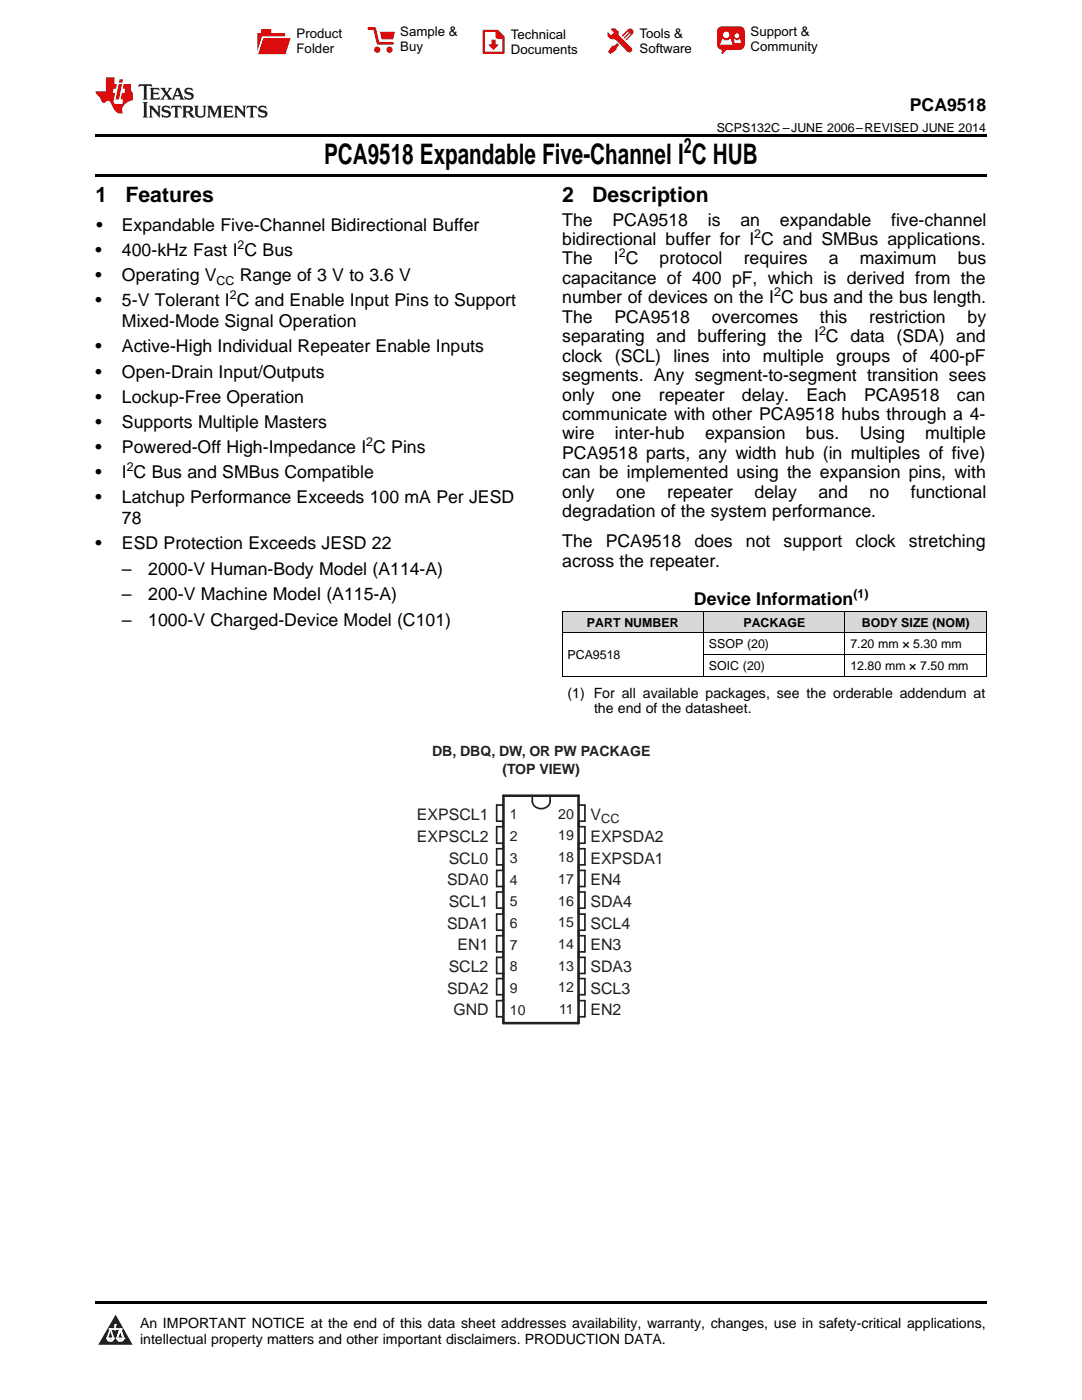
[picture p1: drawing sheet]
<svg xmlns="http://www.w3.org/2000/svg" width="216mm" height="279mm" viewBox="0 0 216 279" stroke-linecap="round" stroke-linejoin="round" font-family="sans-serif">
<defs><g id="words">
<text font-size="5.6" x="64.7" y="32.8">PCA9518 Expandable Five-Channel I C HUB</text>
<g font-size="4.2">
<text x="136.5" y="30.6">2</text>
<text x="19" y="40.4">1</text>
<text x="25" y="40.4">Features</text>
<text x="112.2" y="40.4">2</text>
<text x="118.2" y="40.4">Description</text>
</g>
<g font-size="3.5">
<text x="181.5" y="22.2">PCA9518</text>
<text x="19.2" y="46.1">•</text>
<text x="24.3" y="46.1">Expandable Five-Channel Bidirectional Buffer</text>
<text x="112.2" y="45">The</text>
<text x="122.2" y="45">PCA9518</text>
<text x="141.3" y="45">is</text>
<text x="147.8" y="45">an</text>
<text x="155.6" y="45">expandable</text>
<text x="177.8" y="45">five-channel</text>
<text x="19" y="51.1">•</text>
<text x="24.3" y="51.1">400-kHz Fast I C Bus</text>
<text x="112.2" y="48.9">bidirectional buffer for I C and SMBus applications.</text>
<text x="112.2" y="52.8">The</text>
<text x="122.5" y="52.8">I C</text>
<text x="131.6" y="52.8">protocol</text>
<text x="148.4" y="52.8">requires</text>
<text x="165.4" y="52.8">a</text>
<text x="171.6" y="52.8">maximum</text>
<text x="191.1" y="52.8">bus</text>
<text x="19" y="56.1">•</text>
<text x="24.3" y="56.1">Operating V</text>
<text x="47.8" y="56.1">Range of 3 V to 3.6 V</text>
<text x="112.2" y="56.7">capacitance of 400 pF, which is derived from the</text>
<text x="19" y="61.1">•</text>
<text x="24.3" y="61.1">5-V Tolerant I C and Enable Input Pins to Support</text>
<text x="24.3" y="65.3">Mixed-Mode Signal Operation</text>
<text x="112.2" y="60.5">number of devices on the I C bus and the bus length.</text>
<text x="112.2" y="64.4">The</text>
<text x="122.6" y="64.4">PCA9518</text>
<text x="142" y="64.4">overcomes</text>
<text x="163.6" y="64.4">this</text>
<text x="173.4" y="64.4">restriction</text>
<text x="193.1" y="64.4">by</text>
<text x="19" y="70.3">•</text>
<text x="24.3" y="70.3">Active-High Individual Repeater Enable Inputs</text>
<text x="112.2" y="68.3">separating and buffering the I C data (SDA) and</text>
<text x="19" y="75.4">•</text>
<text x="24.3" y="75.4">Open-Drain Input/Outputs</text>
<text x="112.2" y="72.2">clock (SCL)</text>
<text x="112.2" y="76.1">segments. Any segment-to-segment transition sees</text>
<text x="134.4" y="72.2">lines</text>
<text x="144.1" y="72.2">into multiple groups of 400-pF</text>
<text x="19" y="80.4">•</text>
<text x="24.3" y="80.4">Lockup-Free Operation</text>
<text x="112.2" y="79.9">only</text>
<text x="112.2" y="83.8">communicate with other PCA9518 hubs through a 4-</text>
<text x="122.1" y="79.9">one</text>
<text x="131.5" y="79.9">repeater</text>
<text x="148" y="79.9">delay.</text>
<text x="160.9" y="79.9">Each</text>
<text x="172.4" y="79.9">PCA9518</text>
<text x="191" y="79.9">can</text>
<text x="19" y="85.4">•</text>
<text x="24.3" y="85.4">Supports Multiple Masters</text>
<text x="112.2" y="87.7">wire</text>
<text x="122.7" y="87.7">inter-hub</text>
<text x="140.7" y="87.7">expansion</text>
<text x="160.8" y="87.7">bus.</text>
<text x="171.5" y="87.7">Using</text>
<text x="184.6" y="87.7">multiple</text>
<text x="19" y="90.4">•</text>
<text x="19" y="95.4">•</text>
<text x="24.3" y="90.4">Powered-Off High-Impedance I C Pins</text>
<text x="24.3" y="95.4">I C Bus and SMBus Compatible</text>
<text x="112.2" y="91.6">PCA9518 parts, any width hub (in multiples of five)</text>
<text x="112.2" y="95.5">can be implemented using the expansion pins, with</text>
<text x="19" y="100.4">•</text>
<text x="24.3" y="100.4">Latchup Performance Exceeds 100 mA Per JESD</text>
<text x="112.2" y="99.3">only</text>
<text x="123" y="99.3">one</text>
<text x="133.1" y="99.3">repeater</text>
<text x="150.6" y="99.3">delay</text>
<text x="163.3" y="99.3">and</text>
<text x="173.5" y="99.3">no</text>
<text x="181.7" y="99.3">functional</text>
<text x="24.3" y="104.6">78</text>
<text x="112.2" y="103.2">degradation of the system performance.</text>
<text x="19" y="109.6">•</text>
<text x="24.3" y="109.6">ESD Protection Exceeds JESD 22</text>
<text x="112.2" y="109.2">The</text>
<text x="112.2" y="113.1">across the repeater.</text>
<text x="120.9" y="109.2">PCA9518</text>
<text x="138.6" y="109.2">does</text>
<text x="148.8" y="109.2">not</text>
<text x="156.3" y="109.2">support</text>
<text x="170.7" y="109.2">clock</text>
<text x="181.4" y="109.2">stretching</text>
<text x="24.3" y="114.7">–</text>
<text x="24.3" y="119.8">–</text>
<text x="29.6" y="114.7">2000-V Human-Body Model (A114-A)</text>
<text x="29.6" y="119.8">200-V Machine Model (A115-A)</text>
<text x="24.3" y="124.9">–</text>
<text x="29.6" y="124.9">1000-V Charged-Device Model (C101)</text>
<text x="138.5" y="120.8">Device Information</text>
</g>
<g font-size="3.2" fill="#231f20">
<text x="83.2" y="163.6">EXPSCL1</text>
<text x="83.2" y="168">EXPSCL2</text>
<text x="117.8" y="163.6">V</text>
<text x="117.8" y="168">EXPSDA2</text>
<text x="89.5" y="172.4">SCL0</text>
<text x="117.8" y="172.4">EXPSDA1</text>
<text x="89.2" y="176.7">SDA0</text>
<text x="117.8" y="176.7">EN4</text>
<text x="89.2" y="185.3">SDA1</text>
<text x="89.5" y="181">SCL1</text>
<text x="117.8" y="181">SDA4</text>
<text x="117.8" y="185.3">SCL4</text>
<text x="91.3" y="189.6">EN1</text>
<text x="117.8" y="189.6">EN3</text>
<text x="89.5" y="194">SCL2</text>
<text x="117.8" y="194">SDA3</text>
<text x="89.2" y="198.3">SDA2</text>
<text x="90.5" y="202.7">GND</text>
<text x="117.8" y="198.3">SCL3</text>
<text x="117.8" y="202.7">EN2</text>
</g>
<g font-size="2.8">
<text x="113.2" y="139.2">(1) For all available packages, see the orderable addendum at</text>
<text x="118.5" y="142.4">the end of the datasheet.</text>
<text x="27.9" y="265">An IMPORTANT NOTICE at the end of this data sheet addresses availability, warranty, changes, use in safety-critical applications,</text>
<text x="27.9" y="268.2">intellectual property matters and other important disclaimers. PRODUCTION DATA.</text>
</g>
<g font-size="2.8" fill="#231f20">
<text x="86.2" y="150.8">DB, DBQ, DW, OR PW PACKAGE</text>
<text x="100.3" y="154.4">(TOP VIEW)</text>
<text x="101.7" y="163.5">1</text>
<text x="101.7" y="167.9">2</text>
<text x="111.4" y="163.4">20</text>
<text x="111.4" y="167.7">19</text>
<text x="101.7" y="172.2">3</text>
<text x="111.4" y="172">18</text>
<text x="101.7" y="176.6">4</text>
<text x="111.4" y="176.4">17</text>
<text x="101.7" y="180.9">5</text>
<text x="101.7" y="185.2">6</text>
<text x="111.4" y="180.7">16</text>
<text x="111.4" y="185.1">15</text>
<text x="101.7" y="189.5">7</text>
<text x="111.4" y="189.4">14</text>
<text x="101.7" y="193.9">8</text>
<text x="111.4" y="193.7">13</text>
<text x="101.7" y="198.2">9</text>
<text x="101.7" y="202.5">10</text>
<text x="111.4" y="198">12</text>
<text x="111.5" y="202.3">11</text>
</g>
<g font-size="2.6">
<text x="59.2" y="7.6">Product</text>
<text x="59.2" y="10.6">Folder</text>
<text x="79.9" y="7.3">Sample &amp;</text>
<text x="79.9" y="10.2">Buy</text>
<text x="101.9" y="7.8">Technical</text>
<text x="101.9" y="10.8">Documents</text>
<text x="127.6" y="7.6">Tools &amp;</text>
<text x="127.6" y="10.6">Software</text>
<text x="149.8" y="7.2">Support &amp;</text>
<text x="149.8" y="10.2">Community</text>
</g>
<g font-size="2.5">
<text x="143" y="26.3">SCPS132C –JUNE 2006–REVISED JUNE 2014</text>
<text x="150.5" y="47.5">2</text>
<text x="47.4" y="49.7">2</text>
<text x="123.5" y="51.4">2</text>
<text x="43.2" y="56.8">CC</text>
<text x="45.9" y="59.7">2</text>
<text x="154.5" y="59.1">2</text>
<text x="163.4" y="66.9">2</text>
<text x="73.1" y="89">2</text>
<text x="25.3" y="94">2</text>
<text x="170.3" y="119.4">(1)</text>
<text x="117.1" y="125.1">PART NUMBER</text>
<text x="148.3" y="125.1">PACKAGE</text>
<text x="172" y="125.1">BODY SIZE (NOM)</text>
<text x="113.2" y="131.6">PCA9518</text>
<text x="141.5" y="129.4">SSOP (20)</text>
<text x="169.7" y="129.4">7.20 mm × 5.30 mm</text>
<text x="141.5" y="133.7">SOIC (20)</text>
<text x="169.7" y="133.7">12.80 mm × 7.50 mm</text>
</g>
<text font-size="2.5" fill="#231f20" x="119.9" y="164.3">CC</text>
</g></defs>
<g fill="#d8d8d8">
<path d="M112.2 122.1h28.2v4.3h-28.2z"/>
<path d="M140.4 122.1h28.2v4.3h-28.2z"/>
<path d="M168.6 122.1h28.2v4.3h-28.2z"/>
</g>
<path d="M23.1 262.4l3.4 6h-6.9z" fill="#231f20"/>
<path d="M21.4 267.1h1.2l-.3 .5h-.3a.55 .55 0 0 1-.6-.5z" fill-rule="evenodd" fill="#fff"/>
<path d="M21.4 267.1h1.2l-.3 .5h-.3a.55 .55 0 0 1-.6-.5z" fill="none" stroke="#231f20" stroke-width=".34"/>
<path d="M21.4 267.1l1.2 .1-.3 .4h-.5z" fill="none" stroke="#fff" stroke-width=".34"/>
<path d="M23 265.3h.1" fill="none" stroke="#fff" stroke-width=".34"/>
<path d="M23 264.4v.9z" fill="#fff"/>
<path d="M23 264.4v.9z" fill="none" stroke="#fff" stroke-width=".34"/>
<circle cx="23" cy="264.4" r=".17" fill="#fff"/>
<path d="M21.9 265.2h.1" fill="none" stroke="#fff" stroke-width=".34"/>
<path d="M21.9 265.2h2.3z" fill="#fff"/>
<path d="M21.9 265.2h2.3z" fill="none" stroke="#fff" stroke-width=".34"/>
<circle cx="24.2" cy="265.2" r=".17" fill="#fff"/>
<path d="M23.3 267.1h.1" fill="none" stroke="#fff" stroke-width=".34"/>
<path d="M24 265.2l-.7 1.9z" fill="#fff"/>
<path d="M24 265.2l-.7 1.9z" fill="none" stroke="#fff" stroke-width=".34"/>
<path d="M24 265.2l.7 1.9z" fill="#fff"/>
<path d="M24 265.2l.7 1.9z" fill="none" stroke="#fff" stroke-width=".34"/>
<path d="M24.6 267.1h.1" fill="none" stroke="#fff" stroke-width=".34"/>
<circle cx="21.4" cy="267.1" r=".17" fill="#fff"/>
<path d="M22.1 265.2l-.7 1.9z" fill="#fff"/>
<path d="M22.1 265.2l-.7 1.9z" fill="none" stroke="#fff" stroke-width=".34"/>
<path d="M22.1 265.2l.5 1.9z" fill="#fff"/>
<path d="M22.1 265.2l.5 1.9z" fill="none" stroke="#fff" stroke-width=".34"/>
<circle cx="22.6" cy="267.1" r=".17" fill="#fff"/>
<path d="M23.4 267.1h1.3a.65 .65 0 0 1-.7 .5 .65 .65 0 0 1-.6-.5z" fill-rule="evenodd" fill="#fff"/>
<path d="M23.4 267.1h1.3a.65 .65 0 0 1-.7 .5 .65 .65 0 0 1-.6-.5z" fill="none" stroke="#231f20" stroke-width=".34"/>
<path d="M23.4 267.1h1.3l-.4 .5h-.6z" fill="none" stroke="#fff" stroke-width=".34"/>
<path d="M23.3 267.1h.1" fill="none" stroke="#fff" stroke-width=".34"/>
<circle cx="24.7" cy="267.1" r=".17" fill="#fff"/>
<path d="M19 259.7h177.8v.5h-177.8z" fill="#000"/>
<path d="M106.2 158.8a1.96 1.96 0 0 0 .9 2.4 1.8 1.8 0 0 0 2.7-1.3M109.8 158.8v1.1M115.4 160.7h1.3v3.2h-1.3v1.1h1.3v3.3h-1.3v1.1h1.3v3.2h-1.3v1.1h1.3v3.2h-1.3" fill="none" stroke="#231f20" stroke-width=".34"/>
<path d="M100.5 158.8h14.9v45.4h-14.9z" fill="none" stroke="#231f20" stroke-width=".51"/>
<circle cx="115.4" cy="176.9" r=".17" fill="#231f20"/>
<path d="M115.4 176.9v1.1h1.3v3.2h-1.3v1.2h1.3v3.2h-1.3v1.1h1.3v3.3h-1.3v1.1h1.3v3.2h-1.3" fill="none" stroke="#231f20" stroke-width=".34"/>
<circle cx="115.4" cy="194.3" r=".17" fill="#231f20"/>
<path d="M100.4 160.7h-1.3v3.2h1.3v1.1h-1.3v3.3h1.3v1.1h-1.3v3.2h1.3v1.1h-1.3v3.2h1.3M115.4 194.3v1.1M115.4 195.3h1.3v3.2h-1.3v1.2h1.3v3.2h-1.3v1.1" fill="none" stroke="#231f20" stroke-width=".34"/>
<circle cx="100.4" cy="176.9" r=".17" fill="#231f20"/>
<path d="M100.4 176.9v1.1h-1.3v3.2h1.3v1.2h-1.3v3.2h1.3v1.1h-1.3v3.3h1.3v1.1h-1.3v3.2h1.3" fill="none" stroke="#231f20" stroke-width=".34"/>
<circle cx="100.4" cy="194.3" r=".17" fill="#231f20"/>
<path d="M100.4 194.3v1.1M100.4 195.3h-1.3v3.2h1.3v1.2h-1.3v3.2h1.3v1.1" fill="none" stroke="#231f20" stroke-width=".34"/>
<path d="M112.2 134.9h84.6M112.2 126.3h84.6M112.2 122h84.6M112.2 122.1v12.9M140.4 122.1v12.9M140.4 130.6h56.4M168.6 122.1v12.9M196.8 122.1v12.9" fill="none" stroke="#000" stroke-width=".2"/>
<path d="M19 34.8h177.8v.5h-177.8zM19 26.8h177.8v.6h-177.8z" fill="#000"/>
<path d="M27.7 16.8l-.1 .6 .6-.3 .5 .1v.1v2.2l-.2 .4h1l-.2-.4v-2.2v-.1l.5-.1 .6 .3-.2-.6zM29.9 17.5l.2 .4v1.6l-.2 .4h1.9l.1-.6a1.09 1.09 0 0 1-1.3 .1v-.6h.6l.4 .2v-.7l-.2 .2h-.8v-.5l.2-.2a1.01 1.01 0 0 1 1 .3l-.1-.6zM32 17.5l.9 1.2-1 1.2h.9l-.2-.2 .5-.8 .5 .8-.3 .2h1.7l-.2-.2 .1-.5h1l.1 .5-.2 .2h1l-.3-.4-.7-2h-.5l-1 2.2-.8-1.1 .9-1.1h-.9l.2 .2-.4 .7-.4-.6 .2-.3zM35.4 17.9l.4 1.1h-.8zM37 17.7a.66 .66 0 0 0-.2 .7 .66 .66 0 0 0 .6 .5l.7 .1 .1 .3a.8 .8 0 0 1-.7 .3 .8 .8 0 0 1-.7-.5l.1 .8 .2-.1a.94 .94 0 0 0 1.1 0 .94 .94 0 0 0 .4-.9 1.48 1.48 0 0 0-1.3-.6v-.4a1.1 1.1 0 0 1 1.2 .2l-.2-.6-.2 .1-.5-.1zM28.5 20.4l.2 .4v2.3l-.2 .4h1l-.2-.4v-2.3l.2-.4zM29.7 21.1l.2 .4v1.6l-.2 .4h.8l-.3-.4 .1-1.4 1.6 1.8v-2l.2-.4h-.7l.2 .2v1.1l-1.2-1.3zM32.5 21.2a.66 .66 0 0 0-.2 .8 .66 .66 0 0 0 .6 .4l.6 .2 .2 .2a.8 .8 0 0 1-.8 .4 .8 .8 0 0 1-.7-.5l.2 .8 .2-.2a.94 .94 0 0 0 1 .1 .94 .94 0 0 0 .5-.9 1.47 1.47 0 0 0-1.3-.6l-.1-.4a1.1 1.1 0 0 1 1.3 .2l-.2-.6-.2 .1-.5-.1zM34.3 21.1l-.2 .6a.64 .64 0 0 1 .8-.3v1.7l-.2 .4h1l-.3-.4 .1-1.7a.66 .66 0 0 1 .8 .3l-.2-.6zM36.3 21.1l.3 .4v1.6l-.3 .4h1l-.2-.3v-.7h.5l.1 .2a.8 .8 0 0 0 1.2 .6l-1-.9a.62 .62 0 0 0 .6-.6 .62 .62 0 0 0-.6-.7zM37.1 21.4h.1a.48 .48 0 0 1 .6 .1 .48 .48 0 0 1 .1 .5l-.2 .2h-.6zM38.7 21.1l.2 .2a2.29 2.29 0 0 0 .4 2 1.05 1.05 0 0 0 1.7-.7v-1.3l.2-.2h-.8l.2 .4v1.1a.61 .61 0 0 1-.6 .6 .61 .61 0 0 1-.6-.6v-1.1l.3-.4zM41.3 21.1l.3 .4v1.6l-.3 .4h.8l-.2-.4v-1.5l.8 1.9 .9-1.9v1.5l-.2 .4h.9l-.2-.4v-1.6l.2-.4h-.8l-.7 1.5-.6-1.5zM44.5 21.1l.2 .4v1.6l-.2 .4h1.9l.2-.6a1.1 1.1 0 0 1-1.4 .1v-.6h.6l.4 .1v-.6l-.2 .2h-.8v-.6l.2-.1a1.02 1.02 0 0 1 1.1 .3l-.2-.6zM46.7 21.1l.2 .4v1.6l-.2 .4h.8l-.3-.4 .1-1.4 1.6 1.8v-2l.2-.4h-.7l.2 .2v1.1l-1.2-1.3zM49.3 21.1l-.1 .6a.64 .64 0 0 1 .8-.3v1.7l-.3 .4h1l-.2-.4v-1.7a.66 .66 0 0 1 .8 .3l-.1-.6zM51.7 21.2a.66 .66 0 0 0-.2 .8 .66 .66 0 0 0 .7 .4l.6 .2 .1 .2a.8 .8 0 0 1-.7 .4 .8 .8 0 0 1-.7-.5l.1 .8 .2-.2a.94 .94 0 0 0 1.1 .1 .94 .94 0 0 0 .4-.9 1.48 1.48 0 0 0-1.2-.6l-.1-.4a1.1 1.1 0 0 1 1.2 .2l-.2-.6-.1 .1-.6-.1z" fill="#231f20"/>
<path d="M21.1 15.4v2.8h-2v.4l.9 1a.96 .96 0 0 0 1 .9 .59 .59 0 0 1 .5-.4 .59 .59 0 0 1 .5 .3l.4 .8a1.61 1.61 0 0 0 2.1 1.4 1.63 1.63 0 0 1 1.1-2.3l.9-.3v-1.5a1.6 1.6 0 0 1-.4-1.7h-1.4l-.2 .9h.5l-.2 .8h-.5l-.2 1v.3l.5 .1-.2 .9h-.7a.74 .74 0 0 1-1-.7l.3-1.6h-.5l.2-.8h.5l.1-.9h-.4v-1.4zM23.7 16.8l-.7 3.1h.8l.6-3.1zM23.8 15.8l-.1 .7h.7l.2-.7z" fill="#ee1d23"/>
<g fill="#d60000">
<path d="M52.1 5.8h2v.8h2.8v4.2h-5.5v-4.2h.7z" fill-rule="evenodd"/>
<path d="M52.4 7.5h5.6l-1 3.3h-5.6z" fill-rule="evenodd"/>
</g>
<path d="M52.4 7.4h5.7l-.1 .1h-5.5l-1.1 3.3z" fill-rule="evenodd" fill="#fff"/>
<path d="M52.4 7.4h5.7l-.1 .1h-5.5l-1.1 3.3z" fill="none" stroke="#fff" stroke-width=".2"/>
<path d="M73.6 5.7h1.1l.7 2.9h2.9" fill="none" stroke="#d60000" stroke-width=".55"/>
<g fill="#d60000">
<path d="M75.8 6.3h3l-.4 1.6h-2.2z" fill-rule="evenodd"/>
<circle cx="75.3" cy="9.9" r=".62"/>
<circle cx="77.7" cy="9.9" r=".62"/>
</g>
<path d="M96.5 6.2h2.7l1.3 1.2v3.1h-4z" fill="none" stroke="#d60000" stroke-width=".44"/>
<g fill="#d60000">
<path d="M98.1 7.9h.8v1h.5l-.9 1.1-1-1v-.1h.6z" fill-rule="evenodd"/>
<path d="M98.9 6.2h.3l1.3 1.2v.4h-1.3l-.3-.4z" fill-rule="evenodd"/>
<path d="M121.9 5.7h.8l.7 .6 .1 .7 2.5 2.5-.8 .8-2.3-2.3-1.1-.2-.6-.6v-.8l.7 .6 .5-.4v-.2l-.5-.5z" fill-rule="evenodd"/>
<path d="M122.2 9.1h.4l.5-.5 .4 .4-.5 .5v.4l-1.2 .9-.5-.5z" fill-rule="evenodd"/>
<path d="M125.3 5.9a.67 .67 0 0 1 .9 0 .67 .67 0 0 1 0 .9z" fill-rule="evenodd"/>
<path d="M125.3 5.9l.9 .9-1.2 1.2h-.2v-.2l1-.9v-.2h-.2l-.9 1h-.2v-.2l.9-1 .1-.2h-.3l-.9 1h-.2v-.2z" fill-rule="evenodd"/>
<circle cx="125.6" cy="9.9" r=".54"/>
</g>
<path d="M123.3 6.3v.7" fill="none" stroke="#d60000" stroke-width=".2"/>
<g fill="#d60000">
<path d="M143.4 5.5l.6-.2h3.6a.95 .95 0 0 1 1 .9v2.8a.95 .95 0 0 1-1 .9h-3.6a.95 .95 0 0 1-.9-.9v-2.8z" fill-rule="evenodd"/>
<path d="M144 9.9h.9l-.7 .9h-.2z" fill-rule="evenodd"/>
</g>
<g fill="#fff">
<path d="M146.6 8.6h1.3z"/>
<path d="M144.1 7.8h.3l.1 .2h.8l.2-.2h.3l.4 1.1h-2.5z" fill-rule="evenodd"/>
<path d="M146.4 7.8h.3l.1 .2h.5l.2-.2h.2l.2 .8h-1.3z" fill-rule="evenodd"/>
<circle cx="144.9" cy="6.9" r=".65"/>
<circle cx="147" cy="7.1" r=".48"/>
</g>
<use href="#words"/>
</svg>
